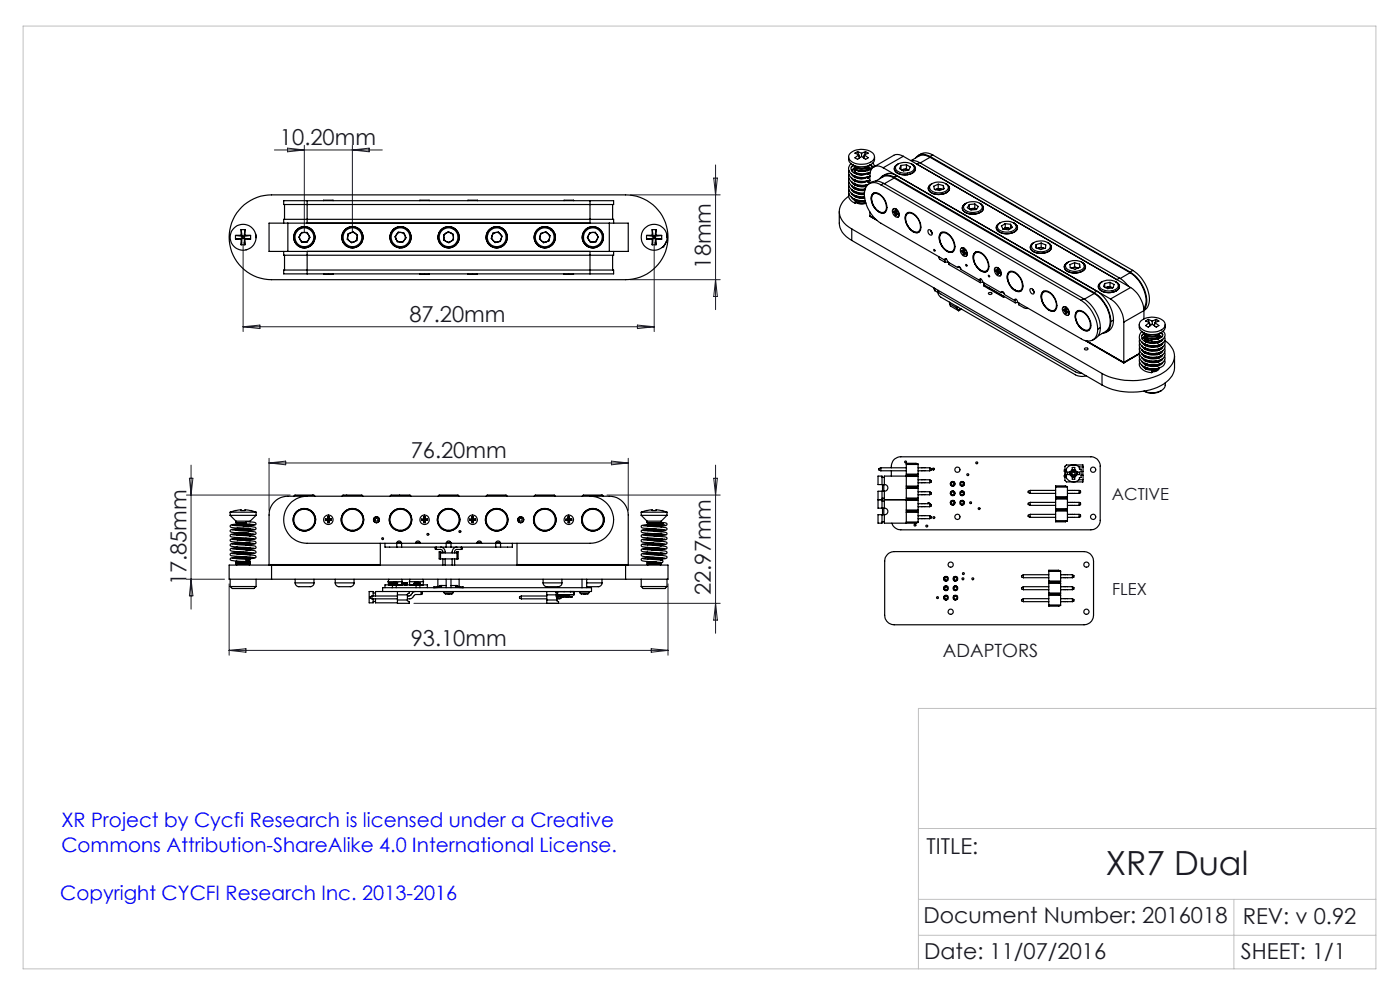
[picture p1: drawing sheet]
<svg xmlns="http://www.w3.org/2000/svg" width="297mm" height="210mm" viewBox="0 0 297 210" stroke-linecap="round" stroke-linejoin="round" font-family="sans-serif">
<defs><g id="words">
<text font-size="7.1" fill="#191924" x="234.6" y="185.5">XR7 Dual</text>
<g font-size="4.7" fill="#191924">
<text x="59.4" y="30.8">10.20mm</text>
<text x="150.8" y="57" transform="rotate(-90 150.8 57)">18mm</text>
<text x="86.9" y="68.3">87.20mm</text>
<text x="87.1" y="97.2">76.20mm</text>
<text x="39.6" y="124.2" transform="rotate(-90 39.6 124.2)">17.85mm</text>
<text x="150.8" y="126.2" transform="rotate(-90 150.8 126.2)">22.97mm</text>
<text x="87.1" y="136.9">93.10mm</text>
<text x="196.6" y="181.1">TITLE:</text>
<text x="195.9" y="195.9">Document Number: 2016018</text>
<text x="263.6" y="195.9">REV: v 0.92</text>
<text x="196.1" y="203.4">Date: 11/07/2016</text>
<text x="263.3" y="203.5">SHEET: 1/1</text>
</g>
<g font-size="4.2" fill="#00f">
<text x="13" y="175.5">XR Project by Cycfi Research is licensed under a Creative</text>
<text x="13" y="180.7">Commons Attribution-ShareAlike 4.0 International License.</text>
<text x="12.8" y="190.9">Copyright CYCFI Research Inc. 2013-2016</text>
</g>
<text font-size="3.9" fill="#191924" x="200" y="139.4">ADAPTORS</text>
<g font-size="3.5" fill="#191924">
<text x="235.9" y="106.1">ACTIVE</text>
<text x="235.9" y="126.2">FLEX</text>
</g>
</g></defs>
<path d="M4.9 5.5h287v200h-287zM291.9 150.3h-97.1v55.2M194.8 175.7h97.1M194.8 198.4h97.1M194.8 190.8h97.1M261.8 190.8v14.7" fill="none" stroke="#c0c0c0" stroke-width=".21"/>
<g fill="none" stroke="#191924" stroke-width=".21">
<path d="M58.2 31.8h22.9M61 31.4l3.6 .4-3.6 .4zM64.6 30.8v18.5M74.8 30.8v18.5M74.8 31.8l3.5-.4v.8zM151.4 37.8h.8l-.4 3.5zM151.8 35v30.7M51.6 51.3v19M133.7 41.3h19.1M133.7 59.3h19.1M138.8 51.3v19M151.8 59.3l.4 3.6h-.8z"/>
<path d="M51.6 69.3h87.2M51.6 69.3l3.5-.3v.7zM135.2 69l3.6 .3-3.6 .4zM40.5 98.7v30.5M57.1 97.2v11.1M57.1 98.2h76.2M57.1 98.2l3.5-.4v.8zM129.7 97.8l3.6 .4-3.6 .4zM133.3 97.2v11.1M151.8 98.7v35.6M39.5 105h22.1M40.2 101.5h.7l-.4 3.5z"/>
<path d="M128.8 105h24M151.4 101.5h.8l-.4 3.5zM39.5 122.9h8.1M40.5 122.9l.4 3.5h-.7zM48.6 123.9v15.1M48.6 138h93.1M48.6 138l3.6-.4v.8zM87.8 128h65M138.1 137.6l3.6 .4-3.6 .4zM141.7 123.9v15.1M151.8 128l.4 3.5h-.8z"/>
</g>
<g fill="none" stroke="#000" stroke-width=".25">
<path d="M180 33.3a1.84 1.84 0 0 0 1.9 2h1.5l1.3-.4M180.1 39.4a1.87 1.87 0 0 0 1.8 2.2l1.5 .1M180.1 38.6a1.9 1.9 0 0 0 1.8 2.2l1.5 .1M180.1 37.8a1.61 1.61 0 0 0 1.3 2M180.1 37a1.61 1.61 0 0 0 1.3 2M180.1 36.2a1.66 1.66 0 0 0 1.3 2M180.3 32.6a3.7 3.7 0 0 1 5.1 .2 1.27 1.27 0 0 1-1.1 1.8 3.7 3.7 0 0 1-4.1-.8 .97 .97 0 0 1 .1-1.2zM180.6 34.7a1.43 1.43 0 0 0 .3 2.4l.5 .3M180.6 39.4a2.77 2.77 0 0 0 2.8 1M180.6 38.6a3 3 0 0 0 3.2 .9M180.6 37.7l.4 .5 .6 .4M180.6 36.9l.4 .5 .6 .3"/>
<path d="M180.7 37h.1M180.7 39.4v.1M180.7 38.6h.1M180.7 37.8h.1M180.7 37.8v.1M180.7 38.6v.1M180.8 34.9l1 .6 1 .2a3.4 3.4 0 0 0 1.9-.8M181 35a.88 .88 0 0 0 0 1.6l.6 .3M181.2 35.1l-.6 .4M181.2 39.7l-.2 .2M181.2 38.9l-.2 .1M181.2 38.1l-.2 .1"/>
<path d="M181.2 37.3l-.2 .1M181.3 35.4a1.65 1.65 0 0 0 2.5 .7l.4-.3 .1-.4M181.3 35.9l.1 .3M181.3 36.2a1.37 1.37 0 0 0 1.8 .9l.9-.3M181.3 37.4v.2M181.3 38.2v.2M181.3 39v.2M181.3 39.8v.2M181.3 35.8v.1M181.3 36.6v.1M181.3 35.9l-.6 .3M181.3 35.2a1.88 1.88 0 0 0 3 0 1.16 1.16 0 0 1-1.6 1.1l-1-.3a.69 .69 0 0 1-.4-.8z"/>
<path d="M181.3 35.6l.1 .6M181.3 36l.1 .5M181.3 36.4v.4M181.3 37.2v.4M181.3 38v.4M181.3 38.8v.5M181.3 39.7v.4M181.3 39.1h-.1M181.3 40h-.1M181.3 36.4l-.3 .2M181.3 35.6l-.6 .6M181.4 37.4a2.05 2.05 0 0 0 2.6 .2"/>
<path d="M181.4 38.2a2.07 2.07 0 0 0 2.6 .2M181.4 39.8l1 .3h1.2M181.4 39l1.5 .3 1.3-.2M181.4 38.2l1.5 .3 1.6-.3M181.4 37.4l1.5 .3 1.6-.3M181.4 39a2 2 0 0 0 2.6 .2M181.4 39.9a2.16 2.16 0 0 0 2.1 .3M181.4 36.6a2.06 2.06 0 0 0 2.5 .2M181.4 37.4a2.09 2.09 0 0 0 2.5 .2M181.5 38.2a2.35 2.35 0 0 0 2.4 .2M181.5 39a2.23 2.23 0 0 0 2.3 .2M181.5 39.9l.9 .3h1.1"/>
<path d="M181.9 32.2l.9 .3M181.9 32.2l-.5 .3 .8 .4M181.9 32.2l.3 .6M182.2 32.9l-.8 .6 .2 .1a.47 .47 0 0 0 .8-.1l.4-.3M182.2 32.9l.1 .6M182.2 33l.2 .5M182.8 32.5v.7M183.3 33l-.1 .5M183.4 32.9l.8 .6-.2 .1a.47 .47 0 0 1-.8-.1l-.4-.3M183.4 32.9l-.1 .6M183.6 32.2l.6 .3-.8 .4M183.6 32.2l-.8 .3"/>
<path d="M183.6 32.2l-.2 .6M184.2 37.8l.1-.3-.3 .3M184.2 38.6l.1-.3-.3 .4M184.3 35.6l-.2 .6M184.3 35.8l-.1 .4M184.3 36.6l-.2 .4M184.3 36.7l-.1 .3M184.3 36.8v.2M184.3 37.6v.2M184.3 38.4v.2M184.3 35.7l.4 .2M184.3 36v.2"/>
<path d="M184.3 35.4l.5 .4M184.4 38.2l.1 .1M184.4 37.4l.1 .1M184.4 36.6l.2 .1M184.5 35l.5 .3M184.7 34.9l.3 .3a.8 .8 0 0 1-.8 1l-1.6 .2-1.1-.3-.1 .3a3.4 3.4 0 0 0 3.2 .1M185.1 34.6l.4 .7M185.5 33.3v.6a1.4 1.4 0 0 1-.8 1M186.9 39.2a2.12 2.12 0 0 0-2.4-.3 2.12 2.12 0 0 0-1.1 2.1 7.8 7.8 0 0 0 3.5 6.4l13.4 7.7M186.9 39.2l42.4 24.5M187.2 37.4a2.35 2.35 0 0 1 3.1-.1l-.6 .3M187.4 35.6a1.74 1.74 0 0 0-2-.2 1.74 1.74 0 0 0-.9 1.8v1.7"/>
<path d="M187.4 35.6l48.2 27.8M187.5 38.9a2.49 2.49 0 0 0-3.1 .1M187.5 38.9l-.6 .3M187.5 38.9l42.4 24.5M189.7 37.6a2.14 2.14 0 0 0-3.1 .3M189.7 37.8l-1.4-.5a3.4 3.4 0 0 0-2.5 1.1M189.7 37.6l42.4 24.5M189.7 37.8l42.4 24.5M189.7 37.8l-2.1 1.2M190.1 35.2a2.64 2.64 0 0 1 3.8 .2 1.05 1.05 0 0 1-1 1.2 2.7 2.7 0 0 1-2.9-.7zM190.4 34.9a1.05 1.05 0 0 0-.7 1.2 1.05 1.05 0 0 0 1.1 .8 2.68 2.68 0 0 0 3.4-1l-.1-.5-.5-.5M190.4 34.9a1.03 1.03 0 0 0-.7 1.1 1.03 1.03 0 0 0 .9 .9 2.91 2.91 0 0 0 3.6-.9 .95 .95 0 0 0-.6-1.1"/>
<path d="M190.5 34.8l-.1 .1M191.1 35.1v.8M191.6 33.2a2.09 2.09 0 0 0-2-.3l-4.2 2.5M191.6 33.2l-4.2 2.4M191.6 33.2l48.3 27.8M191.7 35.9l-.4 .1M191.7 35.9l1 .2M191.7 35.9l-.5 .1M192.3 35.8l.4 .3M192.3 35l.8 .4-.3 .7-1.1 .2-.9-.5 .3-.7M192.3 35l-1.2 .1M192.3 35v.8"/>
<path d="M192.3 35.8l-.6 .1M192.7 36.1h.1M193.2 34l.9 .1 1 .4M193.4 34.8l.2 .1M195.1 34.5l-.6 .3M195.1 34.5l42.4 24.5M197.3 33.2a2.18 2.18 0 0 0-3.1 .3M197.3 33.4l-.4-.2a2.14 2.14 0 0 0-2-.1l-1.5 .9M197.3 33.2l42.4 24.5M197.3 33.4l42.4 24.4M197.3 33.4l-2.1 1.2M197.4 39.2a2.72 2.72 0 0 1 3.7 .3 1.07 1.07 0 0 1-1 1.3 2.61 2.61 0 0 1-2.8-.7 .74 .74 0 0 1 .1-.9z"/>
<path d="M197.6 39a1.02 1.02 0 0 0-.7 1.1 1.02 1.02 0 0 0 .9 .9 2.94 2.94 0 0 0 3.6-.8 1.04 1.04 0 0 0-.6-1.2M197.8 38.9l-.2 .1M197.9 32.9a2.57 2.57 0 0 0-3.1 .1M197.9 32.9l-.6 .3M197.9 32.9l42.4 24.5M199 39.1v.9M199 39.1l-.9 .4 .1 .7 1.1 .2 1-.4-.2-.6M199 39.1l1.1 .3M199 40l-.5 .2M199 40l.6 .1M200.1 39.4v.7M200.6 38.9l.2 .1"/>
<path d="M50 49.9v.8M50 50.7l1.2 .1M50 49.9l1.4 .2M51.2 48.7h.8M51.2 48.7v1.2M51.2 49.9h-1.2M51.2 50.8v1.1M51.2 51.9h.8M51.2 49.9l.2 .2M51.2 48.7l.2 1.4M51.3 43.9a9.1 9.1 0 0 1 6.3-2.6h75.1a9 9 0 0 1 9 9 9 9 0 0 1-9 9h-75.1a9 9 0 0 1-8.3-5.5 9 9 0 0 1 2-9.9zM51.4 50.5l-1.4 .2"/>
<path d="M51.4 50.5l-.2 .3M51.4 50.5l-.2 1.4M51.4 50.1v.4M51.4 50.1h.4M51.4 50.5h.4M51.8 50.5l.2 .3M51.8 50.5l1.4 .2M51.8 50.5l.2 1.4M51.8 50.1v.4M52 50.8v1.1M52 49.9h1.2M52 48.7v1.2"/>
<path d="M52 49.9l-.2 .2M52 48.7l-.2 1.4M52.3 52.9l-.1 .1M53.2 50.7l-1.2 .1M53.2 49.9v.8M53.2 49.9l-1.4 .2M54.2 49.6l.1 .8M60.2 53.3v.8h70v-.8M60.2 47.3v-.8h70v.8M60.4 43.4v3.1M60.4 54.1v3.2M61.1 47.3h-4v6h4"/>
<path d="M61.1 53.3h68.2M61.1 47.3v6M61.1 47.3h68.2M64 49.3h1.2l.6 1-.6 1.1h-1.2l-.6-1.1zM65.2 58.1h-5v-.8h70v.8h-5M65.2 42.6h-5v.8h70v-.8h-5M65.2 42.6v4.7M65.2 53.3v4.8M65.2 58.1h60M65.2 42.6h60M68.7 58.1h2M68.7 42.6h2"/>
<path d="M73.8 49.6l1.1-.4 .9 .7-.1 1.1-1.1 .5-.9-.7zM84.5 49.2l1.2 .2 .4 1-.7 1-1.1-.1-.5-1.1zM89.1 42.6h2M89.1 58.1h2M94.1 49.8l1-.7 1.1 .6v1.2l-1 .6-1-.5zM99.3 58.1h2M99.3 42.6h2M104.6 49.5l1.1-.3 .8 .9-.3 1.1-1.2 .3-.8-.9zM114.7 49.5l1.1-.3 .9 .8-.2 1.1-1.2 .4-.9-.8zM119.7 58.1h2M119.7 42.6h2M125.1 49.3h1.2l.6 1-.5 1-1.2 .1-.6-1z"/>
<path d="M125.2 42.6v4.7M125.2 53.3v4.8M129.3 47.3h4v6h-4M129.3 47.3v6M130 43.4v3.1M130 54.1v3.2M137.2 49.9v.8M137.2 50.7l1.2 .1M137.2 49.9l1.4 .2M138.4 48.7h.8M138.4 48.7v1.2M138.4 49.9h-1.2"/>
<path d="M138.4 50.8v1.1M138.4 51.9h.8M138.4 48.7l.2 1.4M138.4 49.9l.2 .2M138.6 50.1h.4M138.6 50.5h.4M138.6 50.5l-1.4 .2M138.6 50.5l-.2 .3M138.6 50.5l-.2 1.4M138.6 50.1v.4M139 50.5l.2 1.4M139 50.5l.2 .3"/>
<path d="M139 50.5l1.4 .2M139 50.1v.4M139.2 50.8v1.1M139.2 49.9h1.2M139.2 48.7v1.2M139.2 49.9l-.2 .2M139.2 48.7l-.2 1.4M140.4 50.7l-1.2 .1M140.4 49.9v.8M140.4 49.9l-1.4 .2M140.7 52.3h.1M140.7 52.3l-.3 .2"/>
<path d="M141.4 51.2l-.7 1.1M141.4 49.7l.1 .7M178 44.9v2.4a4.4 4.4 0 0 0 2.7 3.7M180 41.7a3.7 3.7 0 0 0-2 3.2 3.7 3.7 0 0 0 2.1 3.3l.6 .4M180.1 40.2a1.87 1.87 0 0 0 1.8 2.2l1.6 .1M180.1 41.1a1.66 1.66 0 0 0 1.3 2M180.6 41a2.77 2.77 0 0 0 2.8 1M180.6 40.2a2.74 2.74 0 0 0 2.8 1M180.6 41.8l.4 .5 .6 .3M180.7 40.2v.1M180.7 41.1h.1M180.7 48.6l53.1 30.6"/>
<path d="M180.7 48.6v2.4M180.7 51l53.1 30.7M180.7 40.3h.1M180.8 41.1l-.1 .1M181.2 40.6l-.2 .1M181.3 40.8v-.2l.1 .3M181.3 41.7v-.3l.1 .3M181.3 42.5v-.3l.1 .3M181.3 42.4h.1M181.4 40.7l.6 .4h1.4M181.4 41.5l.6 .4h1.4M181.4 42.3a2.05 2.05 0 0 0 2.2 .3"/>
<path d="M181.5 42.6l.1 .2-.2 .3zM181.5 40.7l.9 .4 1-.1M181.5 41.5l.9 .4 1-.1M181.6 42.4l.8 .2h1.1M181.6 42.9l1.1 .3 1-.2M181.6 42.9a2.19 2.19 0 0 0 2.1 .2M181.6 42.8l1.1 .3 .9-.1M184.5 45.8l1.3 .7M184.5 45v.9l1.5 .8M185.1 41.2a1.36 1.36 0 0 1 2 .4 2.54 2.54 0 0 1 .6 3.5 2.08 2.08 0 0 1-2.4-1.4l-.5-1.6zM185.1 41.3a1.55 1.55 0 0 1 2.3 .8 2.4 2.4 0 0 1 .3 2.8 1.76 1.76 0 0 1-2.2-1.1l-.6-1.6zM185.4 40.9a2.11 2.11 0 0 0 0 2.9 2.02 2.02 0 0 0 2.3 1.3"/>
<path d="M189.4 44.4a1.09 1.09 0 0 1 1.3 1.4 .62 .62 0 0 1-.6 .3 .62 .62 0 0 1-.5-.5l-.3-.8zM189.5 44.3a1.08 1.08 0 0 1 1.1 .5 1.08 1.08 0 0 1-.1 1.2M189.6 45l.3 .2M189.8 44.9l.7 .4v.2l-.4-.1 .1-.2 .3 .1M189.8 44.9h.1M189.8 44.9l-.2 .1M189.9 45v-.4l.2 .1v1l-.2-.1M189.9 45.2v.4M189.9 45l-.3-.2v.2M189.9 45h.2M190.1 45.1l-.2 .1M190.1 45.5l-.2 .1"/>
<path d="M192.3 45.3a1.61 1.61 0 0 1 2.3 .8 2.7 2.7 0 0 1 .5 3 1.61 1.61 0 0 1-2.3-.8 2.7 2.7 0 0 1-.5-3zM192.4 45.4a1.74 1.74 0 0 1 2.3 1 2.15 2.15 0 0 1 .1 2.7 1.97 1.97 0 0 1-2.3-1.3l-.4-1.2 .1-.7zM192.6 45.1a1.97 1.97 0 0 0-.1 2.7 2.1 2.1 0 0 0 2.5 1.4M197 48.7a.74 .74 0 0 1 .6 1.2 .76 .76 0 0 1-.6-1.2zM197.4 48.9l.3 .5M197.4 48.9l.3 .4M198.1 52.9l.2 .1v.3l-.1-.1zM198.5 40.2h.1M199.2 54.5l.2 .5 1.1 .7M199.5 49.5a1.36 1.36 0 0 1 2 .4 2.54 2.54 0 0 1 .6 3.5 2.08 2.08 0 0 1-2.4-1.3l-.5-1.7zM199.6 40.1l-1.1 .1M199.6 40.1l.2 .1"/>
<path d="M199.6 40.1l.3 .1M199.7 49.6a1.72 1.72 0 0 1 2.2 1 2.03 2.03 0 0 1 .1 2.7 2.13 2.13 0 0 1-2.4-1.7l-.3-1.2zM199.8 49.3a2.01 2.01 0 0 0-.1 2.6 2.14 2.14 0 0 0 2.5 1.5M200.3 55.1l.1-.2h.3l.3 .7 2.2 1.2M200.5 55.7h.8v.4l6.7 3.9M200.5 55v.7M200.7 54.9l-.4 .2M200.7 55h-.1M203.2 56.8a.41 .41 0 0 1 .5-.2 .41 .41 0 0 1 .2 .6l3.9 2.2M203.4 56.6l.4 .3M203.5 56.6l-.3 .2M203.9 52.7a1.04 1.04 0 0 1 1.1 .5 1.04 1.04 0 0 1-.1 1.2 1.24 1.24 0 0 1-1-1.7z"/>
<path d="M203.9 52.6a1.07 1.07 0 0 1 1.1 .6 1.07 1.07 0 0 1-.1 1.2M204 53.4l.3 .2M204.2 53.3l.7 .3v.3l-.4-.2 .1-.2 .3 .1M204.2 53.2v.1M204.2 53.3l-.2 .1M204.3 53.3v-.4l.2 .1v1.1l-.2-.1M204.3 53.6v.4M204.3 53.3l-.3-.2v.3M204.5 53v.3h-.2M204.5 53.9h.1M204.5 53.4l-.2 .2M204.5 53.9l-.2 .1"/>
<path d="M204.8 43.3a2.76 2.76 0 0 1 3.4 .2 1.2 1.2 0 0 1-1.4 1.5 2.04 2.04 0 0 1-2.4-1zM204.8 43.2a1.01 1.01 0 0 0-.7 1 1.01 1.01 0 0 0 .9 .9 2.99 2.99 0 0 0 3.6-.7 1.01 1.01 0 0 0-.6-1.2M204.8 43.2a1.03 1.03 0 0 0-.6 1.1 1.03 1.03 0 0 0 .9 .9 2.91 2.91 0 0 0 3.5-.8 .95 .95 0 0 0-.6-1.2M205 43.1l-.2 .1M205.6 44.3h.1M205.6 43.4l-.4 .7 .8 .4 1.2-.1M205.6 43.4v.9M206.2 44.2l-.5 .2M206.2 44.2l1 .2M206.2 44.2l-.6 .1M206.7 53.6a1.61 1.61 0 0 1 2.4 .9 2.7 2.7 0 0 1 .4 2.9 1.61 1.61 0 0 1-2.3-.8 2.53 2.53 0 0 1-.5-3zM206.8 43.3l.7 .5-.3 .6"/>
<path d="M206.8 43.3l-1.2 .1M206.8 44.2l.4 .2M206.8 43.3v.9M206.8 44.2h-.6M206.9 53.7a1.7 1.7 0 0 1 2.2 1 2.1 2.1 0 0 1 .2 2.8 1.99 1.99 0 0 1-2.3-1.3l-.4-1.3v-.7zM207 53.4a2.01 2.01 0 0 0-.1 2.7 2.15 2.15 0 0 0 2.5 1.4M207.8 59.4l.2-.2 .4 .3 .1 .3 3.9 2.3M207.8 43.1l.2 .1M208 60h.7v.4l6.7 3.8M208 59.3v.7M208.1 59.2l-.3 .2M208.1 59.2l-.1 .1"/>
<path d="M209.7 58.4h.2v.3zM211.1 56.9a1.12 1.12 0 0 1 1.2 1.4 .7 .7 0 0 1-.7 .2 .7 .7 0 0 1-.5-.7l-.1-.5zM211.1 56.8a1.09 1.09 0 0 1 1.1 .5 1.09 1.09 0 0 1 0 1.2M211.2 57.5l.4 .2M211.4 57.4l.3 .2M211.4 57.4h.1M211.4 57.4l-.2 .1M211.5 57.5v-.4l.2 .1v.8M211.5 57.5l-.3-.2v.2M211.5 57.5h.2M211.6 57.7v.4M211.7 57.6l.4 .2v.2l-.3-.2"/>
<path d="M211.7 58h.1M211.7 57.6l-.1 .1M211.7 58l-.1 .1M211.8 57.8v.4l-.2-.1M211.8 47.6a2.79 2.79 0 0 1 3.7 .1 1.13 1.13 0 0 1-1.2 1.5 2.47 2.47 0 0 1-2.7-.9zM212 47.4a.98 .98 0 0 0-.7 .9 .98 .98 0 0 0 .8 .9 3.1 3.1 0 0 0 3.7-.5 .97 .97 0 0 0-.6-1.3M212 47.4a1.02 1.02 0 0 0-.7 1.1 1.02 1.02 0 0 0 1 .8 2.94 2.94 0 0 0 3.5-.8 1.04 1.04 0 0 0-.6-1.1M212.1 57.8l-.3-.1v.1M212.2 47.3l-.2 .1M212.8 48.6h.1M213.3 47.4l-.9 .5 .4 .7 1.2 .1 .8-.5-.4-.6M213.3 47.4l1.1 .2"/>
<path d="M213.3 47.4v.9M213.3 48.3l-.5 .3M213.9 57.8a1.61 1.61 0 0 1 2.4 .8 2.39 2.39 0 0 1 .2 3.2 2.08 2.08 0 0 1-2.4-1.4l-.5-1.7zM214.1 57.9a1.74 1.74 0 0 1 2.3 1 2.15 2.15 0 0 1 .1 2.7 2.13 2.13 0 0 1-2.5-1.7l-.2-.8a1.24 1.24 0 0 1 .3-1.2zM214.2 57.6a2.06 2.06 0 0 0-.1 2.7 2.16 2.16 0 0 0 2.5 1.4M214.3 48.5l-.9-.1-.6 .2M214.4 47.6v.9l-1.1-.2M215 47.3l.2 .1M219 51.7a2.79 2.79 0 0 1 3.7 .2 .98 .98 0 0 1-.8 1.3 2.6 2.6 0 0 1-3-.7zM219.2 51.5a1.03 1.03 0 0 0-.6 1.1 1.03 1.03 0 0 0 .9 .9 2.94 2.94 0 0 0 3.5-.8 .94 .94 0 0 0-.6-1.2M219.2 51.5a1.03 1.03 0 0 0-.6 1.1 1.03 1.03 0 0 0 .9 .9 2.91 2.91 0 0 0 3.5-.8v-.5l-.6-.7M219.4 51.4l-.2 .1"/>
<path d="M219.8 51.9v.7M220.3 52.6l1.1 .1M220.3 52.6l-.2 .1M220.9 51.6l1 .4-.1 .6-1 .3-1-.3v-.7M220.9 51.6l-1.1 .3M220.9 52.5l.5 .2M220.9 51.6v.9M220.9 52.5l-.6 .1M221.4 52.7h.1zM222.2 51.4l.2 .1M226.3 55.9a2.71 2.71 0 0 1 3.6 .2 1.12 1.12 0 0 1-1.2 1.4 2.31 2.31 0 0 1-2.6-.9l-.1-.3zM226.4 55.7a1.02 1.02 0 0 0-.6 1.1 1.02 1.02 0 0 0 .9 .9 2.82 2.82 0 0 0 3.6-.9 .98 .98 0 0 0-.7-1.1"/>
<path d="M226.4 55.7a1.02 1.02 0 0 0-.6 1.1 1.02 1.02 0 0 0 .9 .9 2.98 2.98 0 0 0 3.6-.8 1.04 1.04 0 0 0-.7-1.2M226.6 55.6l-.2 .1M227.3 56.9l.2-.1zM228 55.7l-1 .4v.7l1.1 .3 1-.4-.1-.7M228 55.7l1 .3M228 55.7v.9M228 56.6l-.5 .2M228 56.6l.5 .2M228.5 56.8h-1M228.5 56.8l.2 .1M229 56v.8M229.4 55.6l.2 .1"/>
<path d="M233.6 59.9a.99 .99 0 0 0-.6 1 .99 .99 0 0 0 .8 .9 2.98 2.98 0 0 0 3.6-.7 .99 .99 0 0 0-.6-1.2M233.6 59.9a1.03 1.03 0 0 0-.6 1 1.03 1.03 0 0 0 .9 .9 2.94 2.94 0 0 0 3.6-.8l-.1-.5-.6-.6M233.8 59.8l-.2 .1M235.5 59.9l.9 .5-.3 .6-1.1 .2-.9-.4 .3-.7M235.5 59.9l-1.1 .2M235.5 59.9v.9M236.6 59.8l.2 .1M237.5 59l.9 .7 1 1M237.5 59l-.6 .3M239.7 57.7a7.1 7.1 0 0 1 3.4 7.4l-.4 .6M239.7 57.8a7.3 7.3 0 0 1 3.4 6.7l-.5 1M239.7 57.8l-2.1 1.3"/>
<path d="M240.3 57.4a7.6 7.6 0 0 1 3.5 6.9 2.02 2.02 0 0 1-1.1 1.6M240.3 57.4l-.6 .3M198.2 61.1l.1 .6M198.3 61.7l.7 .4M198.3 61.2v.5M199 61.6l.4 .7 28.7 16.6 1.4 .3M199 61.6a1.2 1.2 0 0 0 .6 1.5l28.5 16.4 1.1 .3 1.2-.1M201.4 64.4l1.5 .9M201.4 64.1v.3M201.4 64.4l.2 .5 1.8 1M202.9 65.3l.1 .1M202.9 65v.3"/>
<path d="M203 65.4l.3 .3M203.3 65.2l-.3 .2M203.3 65.7l.1 .2M203.8 65.5l-.5 .2M204 65.6l-.6 .3M208.9 60.5l-.2 .1 4.2 2.5M209.7 62.2a.42 .42 0 0 1 .4-.2 .42 .42 0 0 1 .3 .3 .4 .4 0 0 1-.4 .2 .4 .4 0 0 1-.3-.3zM209.7 61.1l3.2 1.8M209.7 61.1v.1M209.8 61l-.1 .1M212.4 62.1l.1-.3 .2 .1 .4 .6 2.1 1.2M212.5 62l.5 .2"/>
<path d="M212.7 61.9l-.3 .2M212.9 62.9v.2M212.9 62.9h.1M213.1 62.9l-.2 .2M215.2 63.7l.1-.2h.2l.4 .6 13.4 7.8a2.15 2.15 0 0 0 2.5 .2 2.15 2.15 0 0 0 1.1-2.3M215.4 64.2h.7v.5l1.4 .7h.7M215.4 63.6v.6M215.5 63.5l-.3 .2M215.6 63.5l-.2 .1M218.5 61.3a.6 .6 0 0 1 .8 .3 .6 .6 0 0 1-.2 .8l-.5-.4zM219 61.3l.4 .6M219.1 61.4l.3 .4"/>
<path d="M221.1 62a1.64 1.64 0 0 1 2.4 .8 2.44 2.44 0 0 1 .2 3.1 2.08 2.08 0 0 1-2.4-1.4l-.5-1.6zM221.3 62a1.7 1.7 0 0 1 2.3 1.1 2.1 2.1 0 0 1 .1 2.7 1.99 1.99 0 0 1-2.3-1.3l-.4-1.3v-.7zM221.4 61.8a2.06 2.06 0 0 0-.1 2.6 2.17 2.17 0 0 0 2.6 1.5M225.5 65.2a1.12 1.12 0 0 1 1.3 1.4 .59 .59 0 0 1-.7 .3 .59 .59 0 0 1-.4-.5l-.2-.2a.85 .85 0 0 1 0-1zM225.6 65.1a1.09 1.09 0 0 1 1.1 .5 1.09 1.09 0 0 1-.1 1.2M225.6 65.9l.4 .2M225.8 65.7h.1M225.8 65.7l.7 .4v.2l-.3-.1M225.8 65.7l-.2 .2M226 65.8v-.4l.2 .1v.8M226 65.8l-.4-.2v.3M226 65.8h.2"/>
<path d="M226 66.1v.4M226.2 66.3h.1M226.2 65.9l-.2 .2M226.2 66.3l-.2 .2M226.2 66.2v.4l-.2-.1M226.5 66.1l-.2-.1-.1 .2M228.4 66.1a1.61 1.61 0 0 1 2.3 .8 2.53 2.53 0 0 1 .4 3 1.61 1.61 0 0 1-2.3-.8 2.7 2.7 0 0 1-.4-3zM228.5 66.2a1.74 1.74 0 0 1 2.3 1 2.15 2.15 0 0 1 .1 2.7 2.13 2.13 0 0 1-2.5-1.7l-.2-1.2zM228.7 65.9a2.06 2.06 0 0 0-.1 2.7 2.16 2.16 0 0 0 2.5 1.4M229.3 63.7a7.9 7.9 0 0 1 3.6 6.1M229.9 63.4a7.9 7.9 0 0 1 3.5 6.1M229.9 63.4l-.6 .3"/>
<path d="M230.1 73.9a.34 .34 0 0 1 .4-.1 .34 .34 0 0 1 .2 .4h-.5zM230.2 72.2l8.2 4.8M230.5 72.3l7.9 4.6 3.3-1.9M232.1 62.1a8.1 8.1 0 0 1 3.6 6.1M232.1 62.1l.6-.3a7.9 7.9 0 0 1 3.5 6.1M232.1 62.3a6.9 6.9 0 0 1 3.2 7l-.4 .7-.4 .3-1.5 .9M232.1 62.3l-2.1 1.2M233.4 69.5a2.59 2.59 0 0 1-1.6 2.6M233.4 69.5l-.5 .3M233.5 60a2.75 2.75 0 0 1 3.7 .3 1.03 1.03 0 0 1-.9 1.3 2.87 2.87 0 0 1-2.9-.6 .8 .8 0 0 1 .1-1zM233.8 79.2v2.5M234.4 60.1v.8"/>
<path d="M234.9 60.9l-.3 .1M234.9 60.9l1 .1M234.9 60.9l-.4 .1M235.5 60.8l.4 .2M235.5 60.8l-.6 .1M235.6 63.4a6.2 6.2 0 0 1 2.8 4.9M235.7 68.2a2.14 2.14 0 0 1-1.9 2.5M235.9 61l.1 .1M236.2 67.9a2.58 2.58 0 0 1-1.6 2.6M236.2 67.9l-.5 .3M238.4 68.3v8.7M239.9 61a6.4 6.4 0 0 1 2.8 4.9"/>
<path d="M239.9 61l-4.3 2.4M241.7 68.9a1.84 1.84 0 0 0 1.9 2h1.5l1.3-.4M241.7 75.1l-3.3 1.9M241.8 75.1a1.96 1.96 0 0 0 1.9 2.3h1.2l1-.2a1.33 1.33 0 0 0 1.2-1.7M241.8 75.9a1.92 1.92 0 0 0 1.9 2.3h1.2l1-.1a1.33 1.33 0 0 0 1.2-1.8M241.8 74.3a1.96 1.96 0 0 0 1.9 2.2l1.2 .1 1-.2a1.33 1.33 0 0 0 1.2-1.7M241.8 73.5a1.69 1.69 0 0 0 1.4 2.1 3.7 3.7 0 0 0 3.7-.6 .94 .94 0 0 0 .2-1.1M241.8 72.7a1.92 1.92 0 0 0 1.9 2.2 2.79 2.79 0 0 0 3.5-1.2l-.1-.6M241.8 71.9a1.92 1.92 0 0 0 1.9 2.2 2.9 2.9 0 0 0 3.5-1.2l-.1-.7M241.8 76.8a1.92 1.92 0 0 0 1.9 2.2h.6M242.1 68a3.9 3.9 0 0 1 5 .4 1.27 1.27 0 0 1-1.1 1.8 3.7 3.7 0 0 1-4.2-.8 1.07 1.07 0 0 1 .3-1.4zM242.3 76.7a2.99 2.99 0 0 0 4.4 .2"/>
<path d="M242.3 75.8a2.99 2.99 0 0 0 4.4 .3M242.3 75a2.99 2.99 0 0 0 4.4 .3v-.1M242.3 74.2a3 3 0 0 0 4.3 .4l.1-.2M242.3 73.4a3 3 0 0 0 4.3 .4l.1-.2M242.3 72.6a3.1 3.1 0 0 0 4.3 .3l.1-.1M242.3 77.5l.7 .7 1.3 .4M242.3 70.3a1.47 1.47 0 0 0-.6 1.5 1.47 1.47 0 0 0 1.1 1.1 3.8 3.8 0 0 0 4.1-.4 .97 .97 0 0 0 .2-1.1M242.3 75.9h.1M242.3 75.1h.1M242.3 74.3h.1M242.3 73.4v.1M242.3 72.6v.1"/>
<path d="M242.3 76.7v.1M242.4 75.1l-.1 .1M242.4 73.5h-.1M242.4 72.7h-.1M242.4 75.9l-.1 .1M242.4 74.3l-.1 .1M242.5 70.5l1 .6 1 .2 1-.3 .9-.5M242.7 70.9v-.2a1.01 1.01 0 0 0-.5 1 1.01 1.01 0 0 0 .8 .8 2.81 2.81 0 0 0 3.7-.5M242.7 65.9l-4.3 2.4M242.7 65.9v1.8M242.7 71.5v.2M242.9 74.9h.1"/>
<path d="M242.9 75.4l-.2 .2M242.9 74.6l-.2 .1M242.9 73.8l-.2 .1M242.9 73l-.2 .1M242.9 76.2l-.2 .2M242.9 70.8l-.6 .4M242.9 71a1.65 1.65 0 0 0 2.5 .7l.5-.3v-.4M242.9 71.4a1.13 1.13 0 0 0 1.4 .9M242.9 71.8a1.37 1.37 0 0 0 1.9 .9l.7-.2M242.9 72.2l.1 .3M242.9 75.4l.2 .4M242.9 75.5l.1 .3"/>
<path d="M242.9 77.9l.3 .4M242.9 77.9l.2 .3M242.9 78l.1 .2M242.9 77.8v.1M243 71.5l-.7 .4M243 72.1l-.3 .2M243 70.8a1.85 1.85 0 0 0 2.9 0M243 70.8a1.29 1.29 0 0 0 1.8 1l.6-.2a.72 .72 0 0 0 .5-.8M243 71.2a1.06 1.06 0 0 0 1.3 1M243 71.6a1.29 1.29 0 0 0 1.8 1l.5-.1M243 72l.1 .5M243 74h-.1"/>
<path d="M243 73.2h-.1M243 72.3l-.1 .1M243 72.4v.1M243 73.2v.1M243 74v.1M243 78.1h.1M243 75.7h-.1M243 76.5l-.1 .1M243 77.2l-.1 .2M243 71.3l-.7 .6M243 75.6l-.1 .1M243 73.3l-.1-.3 .2 .3"/>
<path d="M243 74.1l-.1-.3 .2 .4M243 75l-.1-.4 .2 .4M243 76.6l-.1-.4 .2 .4M243 77.4l-.1-.4 .2 .5M243.1 73.1a2.18 2.18 0 0 0 2.4 .2M243.1 73.9a2.09 2.09 0 0 0 2.4 .2M243.1 74.7l.6 .3 .7 .2 1-.3M243.2 75.6l.5 .2 .7 .1 1-.1M243.2 76.4l1.2 .4 1-.2M243.2 77.2l.5 .3 .7 .1 .9-.2M243.2 78l.8 .3 1.3-.1M243.3 73.2l1.1 .3 .8-.2"/>
<path d="M243.4 74l1 .3 .8-.2M243.4 74.8l1 .3 .7-.1M243.4 75.6l.6 .2h1.1M243.4 76.4l.6 .3 1-.1M243.4 77.2l.6 .3h.9M243.4 78l1.4 .3M243.6 67.8l.8 .3M243.6 67.8l-.6 .3 .8 .4M243.6 67.8l.2 .6M243.8 68.5l-.8 .6 .2 .1a.47 .47 0 0 0 .8-.1l.4-.3M243.8 68.5l.1 .6M243.9 68.6l.2 .5"/>
<path d="M244.3 78.6v.4zM244.3 78.7l1.1-.2 .5-.4-.2 .3-.6 .3-.8 .1M244.4 68.1v.7M245 68.5l.9 .6-.3 .1a.47 .47 0 0 1-.7-.1l-.5-.3M245 68.5l-.1 .6M245 68.6l-.2 .5M245.3 67.8l.6 .3-.9 .4M245.3 67.8l-.9 .3M245.3 67.8l-.3 .6M245.9 72.4l-.3 .4M245.9 73.2l-.3 .4M245.9 74l-.4 .4"/>
<path d="M245.9 74.8l-.4 .4M245.9 75.6l-.5 .5M245.9 76.4l-.5 .5M245.9 77.3l-.6 .4M245.9 71.1l.6 .4M245.9 71.2v.5l-.3 .2M245.9 72.3l-.2 .4M245.9 72.4v.2M245.9 73.2l-.2 .3M245.9 73.2v.2M245.9 74l-.2 .4M245.9 74v.2"/>
<path d="M245.9 75v-.2l-.3 .4M245.9 75.6l-.3 .4M245.9 75.7v.1M245.9 76.4l-.3 .4M245.9 76.5v.2M245.9 77.6v-.4l-.3 .4M245.9 78.1h.1M245.9 78a1.27 1.27 0 0 1-1.6 .9M245.9 71.6v.2M245.9 76.6v.1M245.9 77.4v.1M246.1 74.7l.2 .2"/>
<path d="M246.1 73.9l.2 .1M246.1 73.1l.2 .1M246.1 72.3l.2 .1M246.1 75.6l.2 .1M246.1 70.7l.6 .3M246.3 71.6l-.4-.2-.2 .5M246.3 75.4l.2 .1M246.3 74.6l.2 .1M246.3 73.8l.2 .1M246.3 73l.2 .1M246.3 72.2l.2 .1M246.3 76.2l.2 .2"/>
<path d="M246.7 70.2a1.22 1.22 0 0 1 .4 1.4 1.22 1.22 0 0 1-1.2 .7l-1.6 .2v-.5a2.27 2.27 0 0 0 2.4-.8l-.3-.7M247.1 72.2a3.6 3.6 0 0 1 .3 6.4 13.6 13.6 0 0 1-13.6 .6M247.2 68.9v.6a1.4 1.4 0 0 1-.8 1M249.2 75.6v2.4a5.2 5.2 0 0 1-3.7 4.2 14.3 14.3 0 0 1-11.7-.5M186.9 99.9h5.4M186.9 99.2h5.4M186.9 99.2v.7M186.9 99.2l-.5 .2v.3l.5 .2M189.1 99.2a2.02 2.02 0 0 1 2-2.3h40.3a1.92 1.92 0 0 1 2 2v11.5a2.04 2.04 0 0 1-2 2h-40.3a2.04 2.04 0 0 1-1.9-1.4M189.1 99.9v1.1M192.3 98.5h2.5M194.8 99.9h2.4"/>
<path d="M194.8 99.2h2.4M197.2 99.2v.7M197.2 99.2l.4 .2v.3l-.4 .2M197.8 99.6l.2 .1M226.2 99.7h-.3v-.8l.3-.3h3.5v3.6h-3.5l-.3-.3v-.7h.3M226.2 99.7h-.4v.3h.2M226.4 99.2a1.81 1.81 0 0 1 2.6-.1v.4h.3v1.8h-.3a.9 .9 0 0 1-.9 .9 1.55 1.55 0 0 1-2-1.6zM227.5 99.7v-.5h.5v.5M227.5 99.7l-.5 .4M227.5 99.7h.5M228 99.7l.4 .4M228.9 99.1h.9"/>
<path d="M247.2 81.2a1.72 1.72 0 0 1-1.7 2h-1.9l-.9-.2a3.5 3.5 0 0 0 3.7-.1M48.8 109.3h5.5M48.8 108.6h5.5M48.8 108.6v.7M48.8 109.3l1.3 1.3M49.2 117.4l2.2 .2a5.4 5.4 0 0 1 2.9 .4v.2l-.2 .2-1.2 .1M49.2 116.4l5 .5a.25 .25 0 0 1 .1 .2 .25 .25 0 0 1-.2 .3l-1.3 .1M49.2 115.4l5 .4a.27 .27 0 0 1 .1 .3 .27 .27 0 0 1-.2 .3l-1.3 .1M49.2 114.4l2.2 .2a5.4 5.4 0 0 1 2.9 .4v.1l-.2 .3-1.3 .1M49.2 113.4l5 .5a.25 .25 0 0 1 .1 .2 .25 .25 0 0 1-.2 .3l-1.3 .1M49.2 112.4l5 .4a.27 .27 0 0 1 .1 .3 .27 .27 0 0 1-.2 .3l-1.3 .1M49.2 111.4l5 .5a.27 .27 0 0 1 .1 .3 .27 .27 0 0 1-.2 .2l-1.3 .1"/>
<path d="M49.2 118.4l3 .2M50 108.3l-1.2 .3M50 108.3h.1M50 108.3l.9-.1h.3v.1h.8v-.1l1.2 .1M50.1 116.2l-1.2 .3a.39 .39 0 0 0 .5 .4l4.5 .4M50.1 117.2l-.9 .1-.3 .2a.37 .37 0 0 0 .1 .4 .37 .37 0 0 0 .4 0l4.5 .4M50.1 115.2l-1.2 .3a.36 .36 0 0 0 .1 .4 .36 .36 0 0 0 .4 0l4.5 .4M50.1 114.2l-1.2 .3a.37 .37 0 0 0 .1 .4 .37 .37 0 0 0 .4 0l4.5 .4M50.1 118.2l-1.2 .3a.36 .36 0 0 0 .1 .4 .36 .36 0 0 0 .4 0l2.8 .2v-.5M50.1 110.6h3M50.1 119.1h3M50.1 119.2h3"/>
<path d="M50.1 119.7h3M50.1 116.2h2.6M50.1 116.3h3M50.1 119.6h3M50.1 112.4h3M50.1 110.9h2M50.1 118.1h2.2M50.1 118.2h3M50.1 111.3h3M50.1 111.4h3M50.1 112.2h3M50.1 115.3h3"/>
<path d="M50.1 117.1h2.4M50.1 117.3h3M50.1 114.2l3 .1M50.1 113.3l.2 .2h2.5M50.1 114.3h3M50.1 113.3h3M50.1 113.2l3 .1M50.1 114.3l.2 .2h2.5M50.1 115.2h2.8M50.1 110.6v.3M50.1 111.3v.1M50.1 112.2v.2"/>
<path d="M50.1 113.2v.1M50.1 114.2v.1M50.1 115.2v.1M50.1 116.2v.1M50.1 117.1v.2M50.1 118.1v.1M50.1 119.1v.1M50.1 119.6v.1M50.1 119.7l.1 .2M50.1 119.2l.2 .2M50.1 112.4l.2 .1M50.1 110.9l.2 .1"/>
<path d="M50.1 115.3l.2 .2M50.1 117.3l.2 .2M50.1 111.4l.2 .1M50.1 116.3l.2 .2M50.1 118.2l.2 .3M50.1 113.2a1.04 1.04 0 0 0-1.3 .5l.6 .2 4.5 .4M50.1 112.2a1.11 1.11 0 0 0-1.3 .5 1.08 1.08 0 0 0 1.2 .3l3.9 .3M50.1 111.2a1.06 1.06 0 0 0-1.3 .5 2.2 2.2 0 0 0 1.9 .3l3.2 .3M50.2 119l-.1 .1M50.3 118l-.2 .1M50.3 117l-.2 .1M50.3 112h.1"/>
<path d="M50.3 116l-.2 .2M50.3 119.4h2.5M50.3 112h2.5M50.3 111h1.8M50.3 115.5h2.5M50.3 117.5h2.5M50.3 118.5h2.5M50.3 116.5h2.5M50.3 119.4l-.2 .2M50.3 115.5h.1M50.3 117.5h.1M50.3 112l-.2 .2"/>
<path d="M50.3 118.5h-.1M50.3 116.5h.1M50.3 114l-.2 .2M50.3 111l-.2 .3M50.3 115l-.2 .2M50.5 112.5h2.3M51.6 111.5h1.2M52.1 115.7h1M52.1 116.7h1M52.2 111.2l1.7 .1M52.2 110.6l2 .3a.25 .25 0 0 1 .1 .2 .25 .25 0 0 1-.2 .3l-1.3 .1M52.2 110.6v.6z"/>
<path d="M52.2 118.6h.9M52.2 118.9h.6M52.2 118.7h.9M52.4 117.6h.7M52.8 113h-2.5l-.2 .2M52.8 114.5l.3 .2h-1M52.8 111.5l.2 .2M52.8 119.4l.3 .2M52.8 118.9l.3 .2M52.8 112.5l.3 .2M52.8 115.5l.3 .2M52.8 117.5l.3 .1"/>
<path d="M52.8 118.5l.3 .1M52.8 116.5l.3 .2M52.8 113.5l.3 .2M53 111.2l.1 .1M53 112.2h.1M53.1 110.6v.1M53.1 111.3v.1M53.1 112.2v.2M53.1 115.2v.1M53.1 115.7v.1M53.1 116.2v.1M53.1 116.7h.1"/>
<path d="M53.1 117.2v.1M53.1 117.6v.1M53.1 118.2h.1M53.1 118.6v.1M53.1 119.1v.1M53.1 119.6v.1M53.1 119.7l-.2 .2M53.1 119.2l-.3 .2M53.1 112.4l-.3 .1M53.1 115.3l-.3 .2M53.1 117.3l-.3 .2M53.1 111.4l-.3 .1"/>
<path d="M53.1 116.3l-.3 .2M53.1 113.3l-.3 .2M53.1 114.3l-.3 .2M53.1 118.7l-.3 .2M53.1 118.2l-.3 .3M53.2 108.3l1.1 .3M53.2 108.3h.1M54.3 108.6v.7M54.3 109.3l-1.2 1.3M57.1 119.9v-10.7a4 4 0 0 1 4-3.9h68.2a4 4 0 0 1 4 3.9v10.7M57.1 119.8h23.6M57.6 119.9h-9v3h9"/>
<path d="M57.6 119.9v3M57.6 119.9h75.1M62.3 105.3a2.8 2.8 0 0 1 2.1-.3h.8a1.98 1.98 0 0 1 1.6 .3M65.2 105.3a5 5 0 0 0-5 5 5 5 0 0 0 5 4.9h19M69 110.4h.5M69 110.1h.5M69 110.1l.1 .1M69 110.1v.3M69.1 110.3h.5M69.1 110.2h.5M69.1 110.3l-.1 .1M69.1 110.2v.1"/>
<path d="M69.5 109.6v.5M69.5 110.4v.5M69.5 109.6h.3M69.5 110.9h.3M69.5 110.1l.1 .1M69.5 109.6l.1 .1M69.6 110.3l-.1 .1M69.6 109.7v.5M69.6 110.3v.5M69.6 110.8l-.1 .1M69.6 110.8h.1M69.6 109.7h.1"/>
<path d="M69.7 110.3l.1 .1M69.7 110.3h.5M69.7 110.2h.5M69.7 110.8l.1 .1M69.7 109.7v.5M69.7 110.3v.5M69.8 110.4h.5M69.8 110.1l-.1 .1M69.8 110.1h.5M69.8 109.6v.5M69.8 110.4v.5M69.8 109.6l-.1 .1"/>
<path d="M70.2 110.3l.1 .1M70.2 110.2v.1M70.3 110.1l-.1 .1M70.3 110.1v.3M72.5 105.3a1.98 1.98 0 0 1 1.7-.3h1.1a2.18 2.18 0 0 1 1.7 .3M80.7 115.2v4.7M81.7 115.2v.9h2.5M82.7 105.3a2.02 2.02 0 0 1 1.7-.3h1.1a2.02 2.02 0 0 1 1.7 .3M84.2 116.1h1M84.2 115.2h1M84.2 115.2a.49 .49 0 0 1 .5-.4 .49 .49 0 0 1 .5 .4M84.2 115.2v.9"/>
<path d="M84.2 115.1h.9M85.2 115.2h9.5M85.2 116.1h9.5M85.2 115.2v.9M88.2 115.2a.51 .51 0 0 1 .5-.5 .51 .51 0 0 1 .5 .5M88.2 115.1h.9M89.4 110.4h.5M89.4 110.1v.3M89.4 110.1l.1 .1M89.5 110.3h.5M89.5 110.2v.1M89.5 110.3l-.1 .1"/>
<path d="M89.9 109.6h.3M89.9 109.6v.5M89.9 109.6l.1 .1M89.9 110.9h.3M89.9 110.1h-.5M89.9 110.4v.5M89.9 110.1l.1 .1M90 110.8h.2M90 109.7h.1M90 110.2h-.5M90 110.8l-.1 .1M90 110.3l-.1 .1"/>
<path d="M90 109.7v.5M90 110.3v.5M90.1 110.2h.5M90.1 110.3l.1 .1M90.1 110.3l.1 .5M90.1 109.7v.5M90.2 110.8v.1M90.2 110.1h.5M90.2 110.4v.5M90.2 109.6v.5M90.2 109.6l-.1 .1M90.2 110.1l-.1 .1"/>
<path d="M90.6 110.2v.1M90.6 110.3h-.5M90.6 110.3l.1 .1M90.7 110.4h-.5M90.7 110.1v.3M90.7 110.1l-.1 .1M92.3 116.2l.2-.1v.4l-.2-.1zM92.5 116.5h1a.6 .6 0 0 1 .4 .8M92.9 105.3a1.98 1.98 0 0 1 1.7-.3h1.1a2.18 2.18 0 0 1 1.7 .3M93.2 117h.3v.3h3.4v-.3h.3v1.6h-4zM93.5 116.1a1.01 1.01 0 0 1 .9 1.2M93.5 117v1.6"/>
<path d="M93.9 118.6v1.3M94.4 118.6v1.3M94.7 116.1h1M94.7 115.2h1M94.7 115.2a.51 .51 0 0 1 .5-.5 .51 .51 0 0 1 .5 .5M94.7 115.2v.9M94.7 115.1h.9M95.7 115.2v.9M95.7 116.1h9.5M95.7 115.2h9.5M95.9 118.6v1.3M96.4 118.6v1.3"/>
<path d="M96.9 116.1a1.05 1.05 0 0 0-1 1.2M96.9 117v1.6M97.9 116.5h-1.1a.56 .56 0 0 0-.4 .8M97.9 116.1l.2 .1v.2l-.2 .1zM99.6 110.1l.1 .1M99.6 110.1l.1 .3M99.7 110.4h.4M99.7 110.2v.1M99.7 110.3h.5M99.7 110.3v.1M100.1 109.6h.3M100.1 110.9h.3"/>
<path d="M100.1 109.6l.1 .1M100.1 110.1l.1 .1M100.1 109.6v.5M100.1 110.4v.5M100.1 110.1h-.5M100.2 110.8h.2M100.2 109.7h.1M100.2 109.7v.5M100.2 110.3v.5M100.2 110.2h-.5M100.2 110.8l-.1 .1M100.2 110.3l-.1 .1"/>
<path d="M100.3 110.2h.5M100.3 109.7v.5M100.3 110.3l.1 .1M100.3 110.3l.1 .5M100.4 110.8v.1M100.4 110.1h.5M100.4 109.6l-.1 .1M100.4 110.1l-.1 .1M100.4 109.6v.5M100.4 110.4v.5M100.8 110.3l.1 .1M100.8 110.2v.1"/>
<path d="M100.8 110.3h-.5M100.9 110.1l-.1 .1M100.9 110.1v.3M100.9 110.4h-.5M101.2 115.2a.49 .49 0 0 1 .5-.4 .49 .49 0 0 1 .5 .4M101.2 115.1h.9M103.1 105.3l.3-.3h4l.2 .3M105.2 116.1h1M105.2 115.2h1M105.2 115.2a.49 .49 0 0 1 .5-.4 .49 .49 0 0 1 .5 .4M105.2 115.2v.9M105.2 115.1h.9"/>
<path d="M106.2 115.2v.9M108.7 115.2v.9h-2.5M109.7 115.2v4.7M109.7 119.8h23.6M113.3 105.3l.3-.3h2.7a1.62 1.62 0 0 1 1.5 .3M120.1 110.1v.3M120.1 110.4h.4M120.1 110.1v.1M120.1 110.3h.5M120.1 110.3v.1M120.1 110.2v.1M120.5 109.6h.3"/>
<path d="M120.5 110.4v.5M120.5 110.1l.1 .1M120.5 110.1h-.4M120.5 109.6l.1 .1M120.5 109.6v.5M120.5 110.9h.3M120.6 109.7v.5M120.6 109.7h.1M120.6 110.3l-.1 .1M120.6 110.3v.5M120.6 110.2h-.5M120.6 110.8h.2"/>
<path d="M120.6 110.8l-.1 .1M120.7 109.7l.1 .5M120.8 110.2h.4M120.8 110.8v.1M120.8 110.3v.1M120.8 110.3v.5M120.8 109.6l-.1 .1M120.8 109.6v.5M120.8 110.1h.5M120.8 110.1v.1M120.8 110.4v.5M121.2 110.3l.1 .1"/>
<path d="M121.2 110.3h-.4M121.2 110.2v.1M121.3 110.1l-.1 .1M121.3 110.4h-.5M121.3 110.1v.3M123.5 105.3a1.62 1.62 0 0 1 1.5-.3h1.5a1.66 1.66 0 0 1 1.5 .3M125.2 105.3a5 5 0 0 1 5 5 5 5 0 0 1-5 4.9h-19M132.7 119.9h9v3h-9M132.7 119.9v3M136 109.3h5.5M136 108.6h5.5M136 108.6v.7"/>
<path d="M136 109.3l1.3 1.3M136.4 117.5l3 .2a2.76 2.76 0 0 1 2.1 .5 .49 .49 0 0 1-.7 .4h-.6M136.4 116.5l4.6 .4 .5 .2a.33 .33 0 0 1-.1 .4 .33 .33 0 0 1-.4 0l-.8 .1M136.4 115.5l4.9 .4a.27 .27 0 0 1 .2 .3 .27 .27 0 0 1-.3 .3l-1 .1M136.4 114.5l3 .3a2.76 2.76 0 0 1 2.1 .4 .49 .49 0 0 1-.7 .4h-.6M136.4 113.5l4.6 .4 .5 .2a.33 .33 0 0 1-.1 .4 .33 .33 0 0 1-.4 0l-.9 .1M136.4 112.5l4.9 .5a.27 .27 0 0 1 .2 .2 .27 .27 0 0 1-.3 .3l-1.1 .1M136.4 111.5l3 .3a2.76 2.76 0 0 1 2.1 .4 .49 .49 0 0 1-.7 .4h-.7M137.2 108.3l-1.2 .3M137.2 108.3h.1M137.2 108.3l.8-.1h.4v.1h.8v-.1l1.2 .1M137.3 115.3l-1.2 .2a.33 .33 0 0 0 0 .4 .33 .33 0 0 0 .4 .1l4.6 .4"/>
<path d="M137.3 114.3l-1.2 .2a.35 .35 0 0 0 0 .4 .35 .35 0 0 0 .4 .1l4.6 .4M137.3 113.3l-1.1 .1a.35 .35 0 0 0-.1 .5 .35 .35 0 0 0 .4 .1l4.6 .4M137.3 112.3l-1.2 .2a.33 .33 0 0 0 0 .4 .33 .33 0 0 0 .4 .1l4.6 .4M137.3 111.3a1.2 1.2 0 0 0-1.3 .3l.1 .3 .4 .1 4.6 .4M137.3 110.6h3M137.3 114.2h1.6M137.3 117.3h1.5M137.3 114.3h3l-.3 .2M137.3 113.2h1.8M137.3 113.3h3l-.3 .2M137.3 119.7h3M137.3 110.9h3"/>
<path d="M137.3 116.2h1.5M137.3 116.3h2.6M137.3 115.3h2.8M137.3 119.1h1.5M137.3 111.3h3M137.3 111.4h3M137.3 118.2h1.5M137.3 112.4h3l-.3 .1M137.3 112.2h2M137.3 119.2h2M137.3 115.2h1.3M137.3 119.6h3"/>
<path d="M137.3 117.3l.2 .2M137.3 110.6v.3M137.3 111.3v.1M137.3 112.2v.2M137.3 113.2v.1M137.3 114.2v.1M137.3 115.2v.1M137.3 116.2v.1M137.3 119.1v.1M137.3 119.6v.1M137.3 119.7l.1 .2M137.3 113.3l.2 .2"/>
<path d="M137.3 115.3l.2 .2M137.3 114.3l.2 .2M137.3 118.2l.2 .3M137.3 111.4l.2 .1M137.3 110.9l.2 .1M137.3 112.4l.2 .1M137.3 119.2l.2 .2M137.3 116.3l.2 .2M137.3 116.3a1.23 1.23 0 0 0-1.3 .3l.1 .3 .4 .1 4.6 .4M137.3 119.1h.1M137.3 117.3l-1.2 .2a.35 .35 0 0 0 0 .4 .35 .35 0 0 0 .4 .1l4.6 .4M137.3 118.3l-1.2 .2a.33 .33 0 0 0 0 .4 .33 .33 0 0 0 .4 .1l4 .3a.29 .29 0 0 0 .2-.2 .29 .29 0 0 0-.2-.3l-4.1-.3"/>
<path d="M137.3 117.1v.2M137.3 118.1v.1M137.4 116.1l-.1 .1M137.4 115.1l-.1 .1M137.4 114.1l-.1 .1M137.4 113.1l-.1 .1M137.4 112.1l-.1 .1M137.5 117.5h2.5M137.5 113.5h2.5M137.5 114.5h2.5M137.5 116.5h2.5M137.5 111.5h2.5"/>
<path d="M137.5 115.5h2.5M137.5 111h2.5M137.5 118.5h2.5M137.5 112.5h2.5M137.5 119.4h2.5M137.5 117.5l-.2 .1M137.5 114.5l-.1 .1M137.5 116.5l-.1 .1M137.5 111.5l-.1 .1M137.5 113.5l-.1 .1M137.5 111l-.2 .3M137.5 115.5l-.1 .1"/>
<path d="M137.5 112.5l-.1 .1M137.5 118.5l-.2 .1M137.5 119.4l-.2 .2M138.3 116.7h2M138.5 115.7h1.8M138.7 114.7h1.6M138.8 117.6h1.5M138.8 113.7h1.5M138.8 118.6h1.5M138.8 112.7h1.5M139.8 116.8h.5M140 111.5l.3 .3"/>
<path d="M140 117.5l.3 .1M140 114.5l.3 .2M140 116.5l.3 .2M140 113.5l.3 .2M140 111l.3 .3M140 115.5l.3 .2M140 112.5l.3 .2M140 118.5l.3 .1M140 119.4l.3 .2M140.2 119.3l-.2 .1M140.2 118.3l-.2 .2M140.2 117.3l-.2 .2"/>
<path d="M140.2 116.3l-.2 .2M140.3 115.7l-.3 .1M140.3 110.6v.3M140.3 111.3v.1M140.3 112.7v.1M140.3 113.7v.1M140.3 114.7l-.1 .1M140.3 116.7v.1M140.3 117.6l-.1 .2M140.3 118.6l-.1 .2M140.3 119.6v.1M140.3 116.8h-.1"/>
<path d="M140.3 119.7l-.2 .2M140.3 115.3l-.3 .2M140.3 111.4l-.3 .1M140.3 110.9l-.3 .1M140.3 111.1h-.2M140.4 108.3l1.1 .3M140.4 108.3h.1M140.5 111.3l.6 .1M140.5 110.8l.8 .1a.29 .29 0 0 1 .2 .4 .29 .29 0 0 1-.3 .2l-1.1 .1M141.5 108.6v.7M141.5 109.3l-1.2 1.3M186.3 106h.8"/>
<path d="M187.1 102.8v-1.8h-.8v1.8h1.3a.71 .71 0 0 1 .7 .7 .71 .71 0 0 1-.7 .7h-1.3v3.6h1.3a.69 .69 0 0 1 .7 .7 .69 .69 0 0 1-.7 .7h-1.3v1.8h.8v-1.8M187.1 104.2v3.6M187.1 101.3h.5M187.1 105.7h.5M187.1 106.3h.5M187.1 110.7h.5M187.2 102.8v1.4M187.2 107.8v1.4M187.5 102.8v1.4M187.5 107.8v1.4M187.6 106h4.7M187.6 104.2v3.6"/>
<path d="M187.6 109.2v1.8h6.7M188.3 117.6l.9-.5 .5-.1h40.3a2.05 2.05 0 0 1 2 2v11.5a2.05 2.05 0 0 1-2 2h-40.3a2.05 2.05 0 0 1-2-2v-11.5l.1-.8zM192.3 105.6v.5M192.3 101h-4.7v1.8M192.3 105.6v-7.3h2l.5 .1v2.3l-.5 .1 .5 .2v2.2l-.5 .1 .5 .2v2.3l-.5 .1 .5 .1v2.3l-.5 .1 .5 .2v2.2l-.5 .1M192.3 106.1v4.9M192.3 100.8h2M192.3 103.1h2.5M192.3 108.7h2.5M192.3 110.7h2.5M192.3 108.4h2M192.3 108.2h2.5"/>
<path d="M192.3 105.6h2.5M192.3 103.6h2.5M192.3 106.1h2.5M192.3 105.9h2M192.3 103.4h2M192.3 101.1h2.5M192.3 100.6h2.5M194.1 111.2h.1M194.3 110.9v.1M194.8 109.4h2.4M194.8 110h2.4M194.8 104.9h2.4"/>
<path d="M194.8 104.3h2.4M194.8 107.5h2.4M194.8 106.8h2.4M194.8 101.8h2.4M194.8 102.4h2.4M196.8 106.8a.2 .2 0 0 1 .2-.2 .2 .2 0 0 1 .2 .2M197.2 101.8l.4 .1v.4l-.4 .1M197.2 101.8v.6M197.2 104.3v.6M197.2 106.8v.7M197.2 109.4v.6M197.2 104.3l.4 .2v.3l-.4 .1"/>
<path d="M197.2 106.8l.4 .2v.3l-.4 .2M197.2 109.4l.4 .2v.3l-.4 .1M201.6 102.6v.1M201.6 104.6v.1M201.6 106.6v.1M201.8 104.3v.1M201.8 102.3v.1M201.8 106.3v.1M201.8 102.9h.6M201.8 104.9h.6M201.8 106.9h.6M201.8 102.4h.6"/>
<path d="M201.8 104.4h.6M201.8 106.4h.6M201.8 102.4v.5M201.8 104.4v.5M201.8 106.4v.5M201.8 104.9v.1M201.8 102.9v.1M201.8 106.9v.1M201.9 104.2h.4M201.9 106.2h.4M201.9 102.2h.4M202 105.1h.2"/>
<path d="M202 107.1h.2M202 103.1h.2M202.4 102.4v.5M202.4 104.4v.5M202.4 106.4v.5M202.4 104.9l.1 .1M202.4 102.9l.1 .1M202.4 106.9l.1 .1M202.5 104.3l-.1 .1M202.5 102.3l-.1 .1M202.5 106.3l-.1 .1M203.7 102.3l.1 .1"/>
<path d="M203.7 106.3l.1 .1M203.7 104.3l.1 .1M203.8 102.4v.5M203.8 104.4v.5M203.8 106.4v.5M203.8 102.9h.6M203.8 104.9h.6M203.8 106.9h.6M203.8 102.4h.6M203.8 104.4h.6M203.8 106.4h.6M203.8 102.9l-.1 .1"/>
<path d="M203.8 106.9l-.1 .1M203.8 104.9l-.1 .1M203.9 104.2h.4M203.9 106.2h.4M203.9 102.2h.4M204 105.1h.3M204 107.1h.3M204 103.1h.3M204.4 102.4v.5M204.4 104.4v.5M204.4 106.4v.5M204.4 102.9v.1"/>
<path d="M204.4 106.9v.1M204.4 104.9v.1M204.4 104.3v.1M204.4 102.3v.1M204.4 106.3v.1M204.5 102.4v.5M204.5 104.4v.4M204.5 106.4v.4M218.5 109.7h5.4M218.5 109.1h5.4M218.5 107.2h5.4M218.5 106.6h5.4"/>
<path d="M218.5 104.7h5.4M218.5 104h5.4M218.5 104l-.4 .2v.3l.4 .2M218.5 104v.7M218.5 106.6v.6M218.5 109.1v.6M218.5 106.6l-.4 .1v.3l.4 .2M218.5 109.1l-.4 .2v.3l.4 .1M223.9 110.4h2.5M223.9 103.1h2.1l.4 .1v2.3h-.4l.4 .3v2.2l-.4 .1 .4 .2v2.3l-.4 .1h-2.1zM223.9 108.4h2.5M223.9 105.9h2.5"/>
<path d="M223.9 107.9h2.5M223.9 103.3h2.5M223.9 105.4h2.5M223.9 105.6h2.1M223.9 108.2h2.1M225.9 100l.1 .8M226 100h.1M226 100v.9h-.2v.2h.4M226.4 107.2h2.5M226.4 106.6h2.5M226.4 109.1h2.5M226.4 109.7h2.5"/>
<path d="M226.4 104.7h2.5M226.4 104h2.5M227 100.1v.6M227 100.1h-.5v.6h.5M227 100.7l.5 .4M227.5 101.1v.1M227.5 101.1h.5M227.5 101.2h.5M227.5 101.2v.5h.5v-.5M228 101.1v.1M228.4 100.1h.6v.6h-.6M228.4 100.7l-.4 .4"/>
<path d="M228.4 100.1v.6M228.5 100.1v.6M228.9 101.8h.9M228.9 109.1l.3 .1v.4l-.3 .1M228.9 104v.7M228.9 106.6v.6M228.9 109.1v.6M228.9 104l.3 .2v.3l-.3 .2M228.9 106.6l.3 .1v.4l-.3 .1M229.3 100h.5M229.3 100.8h.5M48.8 124.4a2 2 0 0 0 2 .4h3.1l.4-.4"/>
<path d="M48.8 124.4h5.5M48.8 122.9v1.5M54.3 122.9v1.5M57.6 122.9h75.1M62.6 123.6a1.05 1.05 0 0 0 1.5 .9h1.7a.81 .81 0 0 0 .8-.9M62.6 123.6h4M62.6 122.9v.7M66.6 122.9v.7M71.1 123.6a1.05 1.05 0 0 0 1.5 .9h1.7a.81 .81 0 0 0 .8-.9M71.1 123.6h4M71.1 122.9v.7M75.1 122.9v.7"/>
<path d="M78.9 127h5.4M78.9 126.4h5.4M78.9 126.4v.6M78.9 126.4l-.4 .2v.3l.4 .1M79.2 126.4v-.9h-.9v2.4h.9v-.9M79.2 127.6h.5M79.2 125.8h.5M79.7 127v.9h4.6M81.2 125.5h-1.5v.9M82.3 123.4l.1 .7 6.4-.1v-.3M82.3 123.4h3M82.5 122.9l-.2 .5"/>
<path d="M82.5 124.1h.1M82.7 124.1h-1v.6M82.7 124.1h.1M82.7 123.6h.1M82.7 123.6h1.5M82.7 123.6v.5M82.7 123.6v.4M82.9 123.6h.1M83 124.1h.1M83 123.6h.1M83.1 124.1h.1M83.3 124.7v-.6h.8v.6"/>
<path d="M83.6 123.4v.1M83.6 123.5h.5M83.6 123.5v.1M83.6 124v.1M83.8 124.1h.1M83.9 124.1h.1M83.9 123.6h.1M84 123.6h.1M84.1 123.4v.1M84.1 123.5v.1M84.2 123.6v.4M84.2 124.1h.1"/>
<path d="M84.2 123.6h.1M84.2 123.6v.5M84.3 126.2h2.1M84.3 127.3h2.1M84.3 125.5v2.5h2.5v-.3l-.4-.3v-1.4l.4-.2v-.3M84.4 124.1h.1M84.6 124.1h.1M85 124.1h.1M85.1 124.1h.1M85.2 124.1h.1M85.2 122.9l.1 .5M85.3 123.7h.1"/>
<path d="M85.3 123.7v.4M85.3 123.7h.9M85.3 123.4v.3M85.8 124.1h.1M85.8 123.7h.1M85.8 123.7v.4M86.2 124h.1M86.2 123.7h.1M86.2 123.7v.4M86.9 123.4h3M86.9 123.4v.7M87 122.9l-.1 .5"/>
<path d="M87.2 124.1h.1M87.6 124.1h.1M87.8 124.1h.1M87.9 124h.1M87.9 123.7v.3M88 123.7h.1M88.1 124h.1M88.1 123.4v.1M88.1 123.5v.2M88.1 123.5h.5M88.1 125.5l-.5 .2-.6 .7h-.6M88.1 124v.1"/>
<path d="M88.3 124.7v-.6h.8v.6M88.5 124v.1M88.6 123.4v.1M88.6 123.5v.2M88.6 123.7h.1M88.7 123.7h.1M88.8 123.7h.1M88.8 123.7v.4M88.9 123.7h.1M88.9 123.7h-1.1v.4M89 124.1h.1M89.3 126.1h-1.1l-.9 .8-.9 .1"/>
<path d="M89.3 125.5l.3 .1v.4l-.3 .1zM89.5 124.1h.1M89.6 124.1h1.1v.6M89.7 122.9l.2 .5M89.9 123.4l-.2 .7h-.8v-.4M92.9 122.9v1.5h.4v-.2h1.4M93.5 124.2h.1M93.5 124.2l-.2 .2-1.3 .1v.2l1.4-.1 .3-.4M93.7 124.2h.1M94.2 125.6l.1 .3 .2 .1M94.2 125.6h2M94.2 125.5v.1"/>
<path d="M94.5 126h.1M94.6 126h.4M94.7 122.9v1.8M95 126h.1M95 126h.3M95.3 126h.5M95.3 126h.1M95.7 122.9v1.8M95.8 126h.1M96.2 125.6l-.1 .3-.3 .1M96.2 125.5v.1M96.6 124.2h.1"/>
<path d="M96.6 124.2l.3 .4 1.3 .1v-.2l-1.2-.1-.2-.2M96.8 124.2h.1M97.4 122.9v1.5h-.4v-.2h-1.3M110.6 127h5.4M110.6 126.4h5.4M110.6 126.4v.6M110.6 126.4l-.4 .2v.3l.4 .1M115.2 123.6a1 1 0 0 0 1.4 .9h1.8a.81 .81 0 0 0 .8-.9M115.2 123.6h4M115.2 122.9v.7M116 125.5v2.5h2.5v-.3l-.4-.3v-1.3M116 126.2h2"/>
<path d="M116 127.3h2.1M118 125.5l.1 1.1M118 126.1h3.8M118.3 126.6h2.7M118.3 126.6h-.2h.2M118.3 125.5v.6M118.3 126.6h.1M118.5 125.5h.1M118.9 126.1l-.3 .3h-.5M119 126.4h.1M119 126.2h1.6M119 126.2v.3"/>
<path d="M119 126.5h.5M119 126.5v.1M119.1 126.1l-.1 .1M119.2 122.9v.7M119.3 126.6l-.5 .4h-.7M119.5 126.5v.1M119.5 126.5v-.1h.6v.1M119.8 125.5h-.2M120.1 126.5h.4M120.1 126.5v.1M120.5 126.1h.1M120.5 126.1l.1 .1"/>
<path d="M120.5 126.5l.1 .1M120.6 126.2l-.1 .3M120.7 126.1h.1M120.9 125.5h.1M121 125.5h.1M121 126.6h.1M121 126.6h.4h-.4M121.7 125.5h-3.8l.1 .1M121.8 125.5h.1M121.8 126.1h-.1M121.8 126.1h.1M121.8 125.5v.6"/>
<path d="M123 125.6v.2l.3 .2M123 125.6h2M123 125.5v.1M123.3 126h.5M123.3 126h.1M123.5 124.7h2v.8h-44.3M123.5 124.7h-42.3v.8M123.5 122.9v1.8M123.8 126h.1M123.8 126h.3M124.1 126h.5M124.1 126h.1"/>
<path d="M124.5 123.6h3.2M124.5 122.9v1.8M124.6 126h.1M125 125.6l-.1 .2-.3 .2M125 125.5v.1M127.7 123.6a.98 .98 0 0 1-1.3 .9h-1.9M127.7 122.9v.7M136 124.4h5.5M136 124.4l.5 .4h4.6l.4-.4M136 122.9v1.5M141.5 122.9v1.5M200.2 122.5v.5"/>
<path d="M200.2 124.6v.4M200.2 126.5v.5M200.3 124.4l.1 .1M200.3 122.4l.1 .1M200.3 126.4l.1 .1M200.4 125.1h.6M200.4 127.1h.6M200.4 123h.6M200.4 126.5h.6M200.4 124.5h.6M200.4 122.5v.5M200.4 124.5v.6"/>
<path d="M200.4 126.5v.6M200.4 122.5h.6M200.4 125.1l-.1 .1M200.4 123l-.1 .1M200.4 127.1h-.1M200.5 124.3h.4M200.5 126.3h.4M200.5 122.3h.4M200.6 127.3h.2M200.6 125.3h.2M200.6 123.3h.2M201 122.5v.5"/>
<path d="M201 124.5v.6M201 126.5v.6M201 125.1h.1M201 123v.1M201 127.1h.1M201 124.5h.1M201 126.4v.1M201 122.4v.1M202.3 126.4l.1 .1M202.3 122.4l.1 .1M202.3 124.4l.1 .1M202.4 125.1h.6"/>
<path d="M202.4 127.1h.6M202.4 122.5v.5M202.4 124.5v.6M202.4 126.5v.6M202.4 123h.6M202.4 126.5h.6M202.4 124.5h.6M202.4 122.5h.6M202.4 127.1h.1M202.4 123v.1M202.4 125.1v.1M202.5 124.3h.4"/>
<path d="M202.5 126.3h.4M202.5 122.3h.4M202.6 127.3h.2M202.6 125.3h.2M202.6 123.3h.2M203 122.5v.5M203 124.5v.6M203 126.5v.6M203 127.1h.1M203 123l.1 .1M203 125.1h.1M203.1 126.4l-.1 .1"/>
<path d="M203.1 122.4l-.1 .1M203.1 124.5h-.1M217.1 124.5h5.4M217.1 127.6h5.4M217.1 127h5.4M217.1 122.5h5.4M217.1 121.9h5.4M217.1 125.1h5.4M217.1 124.5l-.4 .2v.2l.4 .2M217.1 121.9v.6M217.1 124.5v.6M217.1 127v.6"/>
<path d="M217.1 121.9l-.4 .2v.3l.4 .1M217.1 127l-.4 .2v.3l.4 .1M222.5 125.8h2.5M222.5 123.7h2.5M222.5 123.5h2.1M222.5 123.3h2.5M222.5 121.2h2.5M222.5 126h2.1M222.5 128.3h2.5M222.5 126.3h2.5M224.6 126l.4-.1v-2.3h-.4l.4-.2v-2.3l-.4-.1h-2.1v7.6h2.1M224.6 126l.4 .2v2.2l-.4 .1"/>
<path d="M224.6 128.5v.1M225 124.5h2.5M225 125.1h2.5M225 121.9h2.5M225 122.5h2.5M225 127h2.5M225 127.6h2.5M227.5 127l.3 .2v.3l-.3 .1M227.5 121.9v.6M227.5 124.5v.6M227.5 127v.6M227.5 121.9l.3 .2v.3l-.3 .1"/>
<path d="M227.5 124.5l.3 .1v.3l-.3 .2"/>
<circle cx="51.6" cy="50.3" r="2.76"/>
<circle cx="64.5" cy="50.3" r="1.02"/>
<circle cx="64.6" cy="50.3" r="2.25"/>
<circle cx="64.6" cy="50.3" r="2.24"/>
<circle cx="64.6" cy="50.3" r="2"/>
<circle cx="74.8" cy="50.3" r="2.25"/>
<circle cx="74.8" cy="50.3" r="1.02"/>
<circle cx="74.8" cy="50.3" r="2"/>
<circle cx="85" cy="50.3" r="1.03"/>
<circle cx="85" cy="50.3" r="2.24"/>
<circle cx="85" cy="50.3" r="1.99"/>
<circle cx="95.2" cy="50.3" r="2.25"/>
<circle cx="95.2" cy="50.3" r="2.24"/>
<circle cx="95.2" cy="50.3" r="1.04"/>
<circle cx="95.2" cy="50.3" r="2.01"/>
<circle cx="105.4" cy="50.3" r="2.25"/>
<circle cx="105.4" cy="50.3" r="1.02"/>
<circle cx="105.4" cy="50.3" r="2"/>
<circle cx="115.6" cy="50.3" r="1.02"/>
<circle cx="115.6" cy="50.3" r="2.01"/>
<circle cx="115.6" cy="50.3" r="2.25"/>
<circle cx="115.6" cy="50.3" r="2.26"/>
<circle cx="125.8" cy="50.3" r="2.01"/>
<circle cx="125.8" cy="50.3" r="1.02"/>
<circle cx="125.8" cy="50.3" r="2.25"/>
<circle cx="138.8" cy="50.3" r="2.75"/>
<circle cx="205" cy="56.2" r=".17"/>
<circle cx="192.1" cy="98" r=".19"/>
<circle cx="198" cy="99.5" r=".19"/>
<circle cx="203.1" cy="99.6" r=".56"/>
<circle cx="207.2" cy="98.2" r=".19"/>
<circle cx="231.9" cy="99.6" r=".55"/>
<circle cx="64.5" cy="110.2" r="2.38"/>
<circle cx="64.6" cy="110.3" r="2.39"/>
<circle cx="64.6" cy="110.2" r="2.23"/>
<circle cx="69.7" cy="110.3" r="1"/>
<circle cx="74.8" cy="110.3" r="2.39"/>
<circle cx="74.8" cy="110.3" r="2.23"/>
<circle cx="74.8" cy="110.2" r="2.39"/>
<circle cx="79.9" cy="110.3" r=".31"/>
<circle cx="79.9" cy="110.3" r=".64"/>
<circle cx="79.9" cy="110.3" r=".61"/>
<circle cx="81.2" cy="114.3" r=".19"/>
<circle cx="85" cy="110.3" r="2.39"/>
<circle cx="85" cy="110.3" r="2.23"/>
<circle cx="85" cy="110.2" r="2.39"/>
<circle cx="90.1" cy="110.2" r="1"/>
<circle cx="90.8" cy="113.3" r=".2"/>
<circle cx="95.2" cy="110.3" r="2.39"/>
<circle cx="95.2" cy="110.3" r="2.23"/>
<circle cx="95.2" cy="110.2" r="2.39"/>
<circle cx="97.6" cy="112.7" r=".19"/>
<circle cx="100.3" cy="110.2" r="1"/>
<circle cx="105.4" cy="110.2" r="2.38"/>
<circle cx="105.4" cy="110.2" r="2.39"/>
<circle cx="105.4" cy="110.3" r="2.24"/>
<circle cx="110.5" cy="110.3" r=".3"/>
<circle cx="110.5" cy="110.3" r=".6"/>
<circle cx="110.5" cy="110.3" r=".65"/>
<circle cx="115.6" cy="110.3" r="2.24"/>
<circle cx="115.6" cy="110.3" r="2.38"/>
<circle cx="115.6" cy="110.2" r="2.39"/>
<circle cx="120.7" cy="110.2" r="1"/>
<circle cx="125.8" cy="110.3" r="2.24"/>
<circle cx="125.8" cy="110.3" r="2.38"/>
<circle cx="125.8" cy="110.3" r="2.39"/>
<circle cx="140.4" cy="111.1" r=".21"/>
<circle cx="194.1" cy="111.4" r=".21"/>
<circle cx="196.6" cy="111.6" r=".2"/>
<circle cx="198.1" cy="109.8" r=".19"/>
<circle cx="201.7" cy="119.8" r=".55"/>
<circle cx="202.1" cy="106.6" r=".5"/>
<circle cx="202.1" cy="104.6" r=".5"/>
<circle cx="202.1" cy="102.6" r=".5"/>
<circle cx="203.1" cy="109.6" r=".55"/>
<circle cx="204.1" cy="106.6" r=".5"/>
<circle cx="204.1" cy="104.6" r=".5"/>
<circle cx="204.1" cy="102.6" r=".5"/>
<circle cx="205.3" cy="100.7" r=".19"/>
<circle cx="205.9" cy="106.6" r=".19"/>
<circle cx="207.7" cy="107.9" r=".19"/>
<circle cx="227.7" cy="100.4" r=".57"/>
<circle cx="227.7" cy="100.4" r=".32"/>
<circle cx="230.5" cy="119.8" r=".55"/>
<circle cx="231.9" cy="109.6" r=".54"/>
<circle cx="198.9" cy="126.8" r=".19"/>
<circle cx="200.7" cy="122.8" r=".51"/>
<circle cx="200.7" cy="126.8" r=".5"/>
<circle cx="200.7" cy="124.8" r=".5"/>
<circle cx="201.7" cy="129.8" r=".54"/>
<circle cx="202.7" cy="124.8" r=".5"/>
<circle cx="202.7" cy="126.8" r=".5"/>
<circle cx="202.7" cy="122.8" r=".51"/>
<circle cx="204.3" cy="122.8" r=".2"/>
<circle cx="204.4" cy="121.7" r=".21"/>
<circle cx="206.4" cy="122.8" r=".2"/>
<circle cx="230.5" cy="129.8" r=".54"/>
</g>
<use href="#words"/>
</svg>
